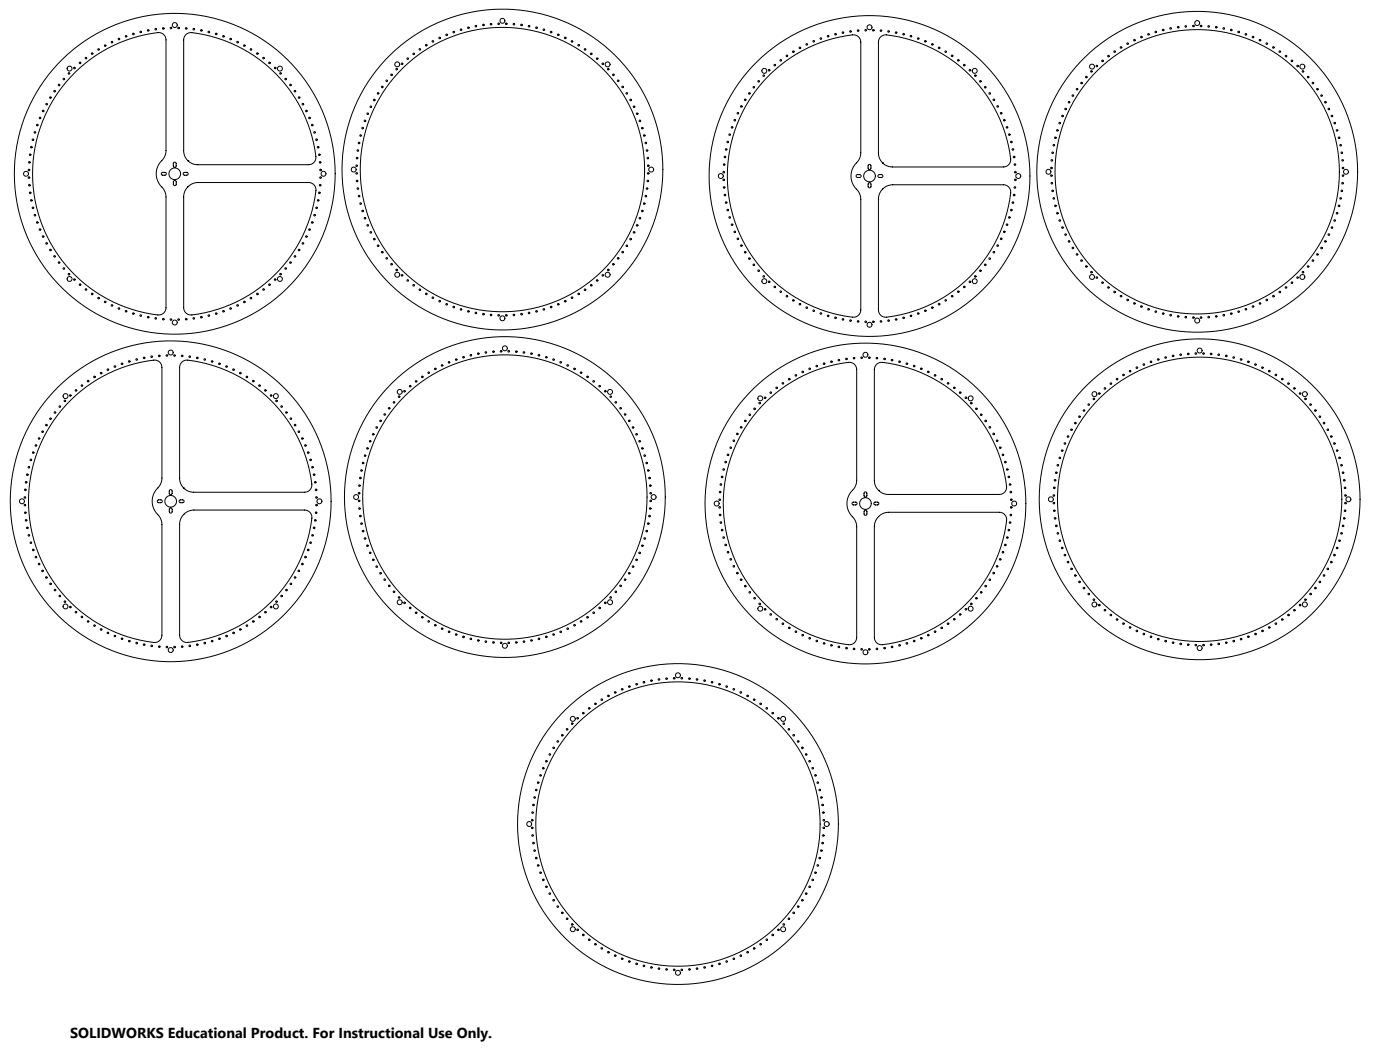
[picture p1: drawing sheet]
<svg xmlns="http://www.w3.org/2000/svg" width="1219mm" height="914mm" viewBox="0 0 1219 914" stroke-linecap="round" stroke-linejoin="round" font-family="sans-serif">
<defs><g id="words">
<text font-size="12.6" x="61" y="904">SOLIDWORKS Educational Product. For Instructional Use Only.</text>
</g></defs>
<g fill="none" stroke="#000" stroke-width=".87">
<path d="M162 30l1-1a12 12 0 0 1 10 0 123 123 0 0 1 102 109l-1 3-3 2h-2h-97a12 12 0 0 1-12-12v-96l1-3zM767 32l1-1a12 12 0 0 1 10 0 123 123 0 0 1 102 109l-1 2-1 2-4 1h-97a12 12 0 0 1-12-12v-96l1-3zM66 63a123 123 0 0 1 73-35l2 1 2 2 2 4v96a14 14 0 0 1-6 10 17 17 0 0 0 3 24l2 3 1 4v96a6 6 0 0 1-8 6 124 124 0 0 1-102-83 124 124 0 0 1 31-128zM671 65a122 122 0 0 1 73-35l2 1 2 2 2 4v96a14 14 0 0 1-5 10 17 17 0 0 0 3 24l1 3 1 4v96a6 6 0 0 1-8 6 124 124 0 0 1-102-83 124 124 0 0 1 31-128zM164 140h.1M141 150h3a1.2 1.2 0 0 1 1 1 1.2 1.2 0 0 1-1 2l-3-1zM151 142h2v2a1.3 1.3 0 0 1-1 2 1.3 1.3 0 0 1-1-2zM151 158h2v2a1.3 1.3 0 0 1-1 2 1.3 1.3 0 0 1-1-2zM160 150h3a1.2 1.2 0 0 1 1 1 1.2 1.2 0 0 1-1 2l-3-1zM746 152h3a1.3 1.3 0 0 1 1 1 1.3 1.3 0 0 1-1 2l-3-1zM756 143h2v3a1.3 1.3 0 0 1-1 2 1.3 1.3 0 0 1-1-2zM756 159h2l1 3a1.4 1.4 0 0 1-2 2 1.3 1.3 0 0 1-1-2z"/>
<path d="M765 152h3a1.3 1.3 0 0 1 1 1 1.3 1.3 0 0 1-1 2l-3-1zM769 142h.1M164 163a12 12 0 0 1 8-4h97a6 6 0 0 1 6 7 124 124 0 0 1-109 108l-4-1-1-2-1-3v-97a13 13 0 0 1 4-8zM769 165a12 12 0 0 1 8-4h97a6 6 0 0 1 6 7 124 124 0 0 1-109 108l-4-1-1-2-1-3v-97a12 12 0 0 1 4-8zM159 315l1-1a12 12 0 0 1 9 0 123 123 0 0 1 103 109l-1 2-2 2-4 2h-96a12 12 0 0 1-13-13v-96l1-3zM764 317l1-1a12 12 0 0 1 9 0 123 123 0 0 1 103 109l-2 3-2 2-3 1h-96a12 12 0 0 1-13-13v-96l1-3zM62 348a123 123 0 0 1 73-34h3l2 2 1 4v96a14 14 0 0 1-5 11 17 17 0 0 0 3 23l1 3 1 4v96a6 6 0 0 1-7 7 124 124 0 0 1-103-84 124 124 0 0 1 31-128zM667 350a123 123 0 0 1 73-34l4 1 1 2 1 3v96a14 14 0 0 1-5 11 17 17 0 0 0 3 23l2 3v4v96a6 6 0 0 1-7 6 124 124 0 0 1-103-83 124 124 0 0 1 31-128zM137 436l3-1a1.3 1.3 0 0 1 1 2 1.3 1.3 0 0 1-1 1l-3-1zM148 427h2v3a1.3 1.3 0 0 1-1 1 1.3 1.3 0 0 1-2-1zM156 436l3-1a1.3 1.3 0 0 1 1 2 1.3 1.3 0 0 1-1 1l-3-1zM160 425h.1"/>
<path d="M742 438l3-1a1.2 1.2 0 0 1 1 2 1.2 1.2 0 0 1-1 1l-3-1zM753 429h2v3a1.3 1.3 0 0 1-1 1 1.3 1.3 0 0 1-2-1zM761 438l3-1a1.2 1.2 0 0 1 1 2 1.2 1.2 0 0 1-1 1l-3-1zM765 427h.1M148 443h2v3a1.3 1.3 0 0 1-1 1 1.3 1.3 0 0 1-2-1zM160 448a12 12 0 0 1 9-4h96a6 6 0 0 1 7 7 124 124 0 0 1-110 109l-3-2-2-2-1-3v-96a12 12 0 0 1 4-9zM753 445h2v3a1.3 1.3 0 0 1-1 1 1.3 1.3 0 0 1-2-1zM765 450a12 12 0 0 1 9-4h96a6 6 0 0 1 7 7 123 123 0 0 1-110 108h-2l-2-2-2-4v-96a12 12 0 0 1 4-9z"/>
<circle cx="438" cy="18" r="2.2"/>
<circle cx="92" cy="40" r=".7"/>
<circle cx="98" cy="37" r=".7"/>
<circle cx="104" cy="34" r=".7"/>
<circle cx="110" cy="32" r=".7"/>
<circle cx="116" cy="30" r=".7"/>
<circle cx="123" cy="28" r=".7"/>
<circle cx="129" cy="26" r=".7"/>
<circle cx="136" cy="25" r=".7"/>
<circle cx="142" cy="25" r=".7"/>
<circle cx="149" cy="24" r=".7"/>
<circle cx="152" cy="22" r="2.2"/>
<circle cx="156" cy="24" r=".7"/>
<circle cx="162" cy="25" r=".7"/>
<circle cx="169" cy="25" r=".7"/>
<circle cx="175" cy="26" r=".7"/>
<circle cx="182" cy="28" r=".7"/>
<circle cx="188" cy="30" r=".7"/>
<circle cx="195" cy="32" r=".7"/>
<circle cx="201" cy="34" r=".7"/>
<circle cx="207" cy="37" r=".7"/>
<circle cx="213" cy="40" r=".7"/>
<circle cx="371" cy="39" r=".7"/>
<circle cx="377" cy="36" r=".7"/>
<circle cx="383" cy="33" r=".7"/>
<circle cx="389" cy="30" r=".7"/>
<circle cx="395" cy="28" r=".7"/>
<circle cx="401" cy="26" r=".7"/>
<circle cx="408" cy="24" r=".7"/>
<circle cx="414" cy="23" r=".7"/>
<circle cx="421" cy="22" r=".7"/>
<circle cx="428" cy="21" r=".7"/>
<circle cx="434" cy="21" r=".7"/>
<circle cx="441" cy="21" r=".7"/>
<circle cx="448" cy="21" r=".7"/>
<circle cx="454" cy="22" r=".7"/>
<circle cx="461" cy="23" r=".7"/>
<circle cx="467" cy="24" r=".7"/>
<circle cx="474" cy="26" r=".7"/>
<circle cx="480" cy="28" r=".7"/>
<circle cx="486" cy="30" r=".7"/>
<circle cx="492" cy="33" r=".7"/>
<circle cx="498" cy="36" r=".7"/>
<circle cx="504" cy="39" r=".7"/>
<circle cx="703" cy="39" r=".7"/>
<circle cx="709" cy="36" r=".7"/>
<circle cx="715" cy="34" r=".7"/>
<circle cx="721" cy="32" r=".7"/>
<circle cx="728" cy="30" r=".7"/>
<circle cx="734" cy="28" r=".7"/>
<circle cx="741" cy="27" r=".7"/>
<circle cx="747" cy="27" r=".7"/>
<circle cx="754" cy="26" r=".7"/>
<circle cx="757" cy="24" r="2.2"/>
<circle cx="761" cy="26" r=".7"/>
<circle cx="767" cy="27" r=".7"/>
<circle cx="774" cy="27" r=".7"/>
<circle cx="780" cy="28" r=".7"/>
<circle cx="787" cy="30" r=".7"/>
<circle cx="793" cy="32" r=".7"/>
<circle cx="800" cy="34" r=".7"/>
<circle cx="806" cy="36" r=".7"/>
<circle cx="812" cy="39" r=".7"/>
<circle cx="982" cy="38" r=".7"/>
<circle cx="988" cy="35" r=".7"/>
<circle cx="994" cy="32" r=".7"/>
<circle cx="1000" cy="30" r=".7"/>
<circle cx="1007" cy="28" r=".7"/>
<circle cx="1013" cy="26" r=".7"/>
<circle cx="1019" cy="25" r=".7"/>
<circle cx="1026" cy="24" r=".7"/>
<circle cx="1033" cy="23" r=".7"/>
<circle cx="1039" cy="23" r=".7"/>
<circle cx="1043" cy="20" r="2.2"/>
<circle cx="1046" cy="23" r=".7"/>
<circle cx="1053" cy="23" r=".7"/>
<circle cx="1059" cy="24" r=".7"/>
<circle cx="1066" cy="25" r=".7"/>
<circle cx="1072" cy="26" r=".7"/>
<circle cx="1079" cy="28" r=".7"/>
<circle cx="1085" cy="30" r=".7"/>
<circle cx="1091" cy="32" r=".7"/>
<circle cx="1097" cy="35" r=".7"/>
<circle cx="1103" cy="38" r=".7"/>
<circle cx="61" cy="60" r="2.2"/>
<circle cx="65" cy="59" r=".7"/>
<circle cx="70" cy="55" r=".7"/>
<circle cx="75" cy="51" r=".7"/>
<circle cx="80" cy="47" r=".7"/>
<circle cx="86" cy="43" r=".7"/>
<circle cx="219" cy="43" r=".7"/>
<circle cx="224" cy="47" r=".7"/>
<circle cx="229" cy="51" r=".7"/>
<circle cx="235" cy="55" r=".7"/>
<circle cx="240" cy="59" r=".7"/>
<circle cx="244" cy="60" r="2.2"/>
<circle cx="346" cy="56" r="2.2"/>
<circle cx="350" cy="56" r=".7"/>
<circle cx="355" cy="51" r=".7"/>
<circle cx="360" cy="47" r=".7"/>
<circle cx="366" cy="43" r=".7"/>
<circle cx="509" cy="43" r=".7"/>
<circle cx="515" cy="47" r=".7"/>
<circle cx="520" cy="51" r=".7"/>
<circle cx="525" cy="56" r=".7"/>
<circle cx="529" cy="56" r="2.2"/>
<circle cx="675" cy="57" r=".7"/>
<circle cx="680" cy="53" r=".7"/>
<circle cx="685" cy="49" r=".7"/>
<circle cx="691" cy="45" r=".7"/>
<circle cx="697" cy="42" r=".7"/>
<circle cx="818" cy="42" r=".7"/>
<circle cx="824" cy="45" r=".7"/>
<circle cx="829" cy="49" r=".7"/>
<circle cx="835" cy="53" r=".7"/>
<circle cx="840" cy="57" r=".7"/>
<circle cx="951" cy="58" r="2.2"/>
<circle cx="955" cy="57" r=".7"/>
<circle cx="960" cy="53" r=".7"/>
<circle cx="965" cy="49" r=".7"/>
<circle cx="971" cy="45" r=".7"/>
<circle cx="976" cy="41" r=".7"/>
<circle cx="1109" cy="41" r=".7"/>
<circle cx="1115" cy="45" r=".7"/>
<circle cx="1120" cy="49" r=".7"/>
<circle cx="1125" cy="53" r=".7"/>
<circle cx="1130" cy="57" r=".7"/>
<circle cx="1134" cy="58" r="2.2"/>
<circle cx="48" cy="79" r=".7"/>
<circle cx="51" cy="74" r=".7"/>
<circle cx="56" cy="69" r=".7"/>
<circle cx="60" cy="64" r=".7"/>
<circle cx="244" cy="64" r=".7"/>
<circle cx="249" cy="69" r=".7"/>
<circle cx="253" cy="74" r=".7"/>
<circle cx="257" cy="79" r=".7"/>
<circle cx="333" cy="76" r=".7"/>
<circle cx="337" cy="70" r=".7"/>
<circle cx="341" cy="65" r=".7"/>
<circle cx="345" cy="60" r=".7"/>
<circle cx="530" cy="60" r=".7"/>
<circle cx="534" cy="65" r=".7"/>
<circle cx="538" cy="70" r=".7"/>
<circle cx="542" cy="76" r=".7"/>
<circle cx="656" cy="76" r=".7"/>
<circle cx="661" cy="71" r=".7"/>
<circle cx="665" cy="66" r=".7"/>
<circle cx="666" cy="62" r="2.2"/>
<circle cx="670" cy="61" r=".7"/>
<circle cx="845" cy="61" r=".7"/>
<circle cx="849" cy="62" r="2.2"/>
<circle cx="849" cy="66" r=".7"/>
<circle cx="854" cy="71" r=".7"/>
<circle cx="858" cy="76" r=".7"/>
<circle cx="938" cy="78" r=".7"/>
<circle cx="942" cy="72" r=".7"/>
<circle cx="946" cy="67" r=".7"/>
<circle cx="950" cy="62" r=".7"/>
<circle cx="1135" cy="62" r=".7"/>
<circle cx="1139" cy="67" r=".7"/>
<circle cx="1143" cy="72" r=".7"/>
<circle cx="1147" cy="78" r=".7"/>
<circle cx="38" cy="97" r=".7"/>
<circle cx="41" cy="91" r=".7"/>
<circle cx="44" cy="85" r=".7"/>
<circle cx="260" cy="85" r=".7"/>
<circle cx="264" cy="91" r=".7"/>
<circle cx="267" cy="97" r=".7"/>
<circle cx="320" cy="99" r=".7"/>
<circle cx="323" cy="93" r=".7"/>
<circle cx="326" cy="87" r=".7"/>
<circle cx="329" cy="81" r=".7"/>
<circle cx="546" cy="81" r=".7"/>
<circle cx="549" cy="87" r=".7"/>
<circle cx="552" cy="93" r=".7"/>
<circle cx="555" cy="99" r=".7"/>
<circle cx="643" cy="99" r=".7"/>
<circle cx="646" cy="93" r=".7"/>
<circle cx="649" cy="87" r=".7"/>
<circle cx="653" cy="81" r=".7"/>
<circle cx="862" cy="81" r=".7"/>
<circle cx="866" cy="87" r=".7"/>
<circle cx="869" cy="93" r=".7"/>
<circle cx="872" cy="99" r=".7"/>
<circle cx="928" cy="95" r=".7"/>
<circle cx="931" cy="89" r=".7"/>
<circle cx="934" cy="83" r=".7"/>
<circle cx="1151" cy="83" r=".7"/>
<circle cx="1154" cy="89" r=".7"/>
<circle cx="1157" cy="95" r=".7"/>
<circle cx="30" cy="115" r=".7"/>
<circle cx="32" cy="109" r=".7"/>
<circle cx="35" cy="103" r=".7"/>
<circle cx="270" cy="103" r=".7"/>
<circle cx="272" cy="109" r=".7"/>
<circle cx="274" cy="115" r=".7"/>
<circle cx="314" cy="118" r=".7"/>
<circle cx="316" cy="112" r=".7"/>
<circle cx="318" cy="105" r=".7"/>
<circle cx="557" cy="105" r=".7"/>
<circle cx="559" cy="112" r=".7"/>
<circle cx="561" cy="118" r=".7"/>
<circle cx="635" cy="117" r=".7"/>
<circle cx="638" cy="111" r=".7"/>
<circle cx="640" cy="105" r=".7"/>
<circle cx="875" cy="105" r=".7"/>
<circle cx="877" cy="111" r=".7"/>
<circle cx="879" cy="117" r=".7"/>
<circle cx="919" cy="120" r=".7"/>
<circle cx="921" cy="114" r=".7"/>
<circle cx="923" cy="107" r=".7"/>
<circle cx="925" cy="101" r=".7"/>
<circle cx="1160" cy="101" r=".7"/>
<circle cx="1162" cy="107" r=".7"/>
<circle cx="1164" cy="114" r=".7"/>
<circle cx="1166" cy="120" r=".7"/>
<circle cx="26" cy="135" r=".7"/>
<circle cx="27" cy="128" r=".7"/>
<circle cx="29" cy="122" r=".7"/>
<circle cx="276" cy="122" r=".7"/>
<circle cx="277" cy="128" r=".7"/>
<circle cx="278" cy="135" r=".7"/>
<circle cx="311" cy="138" r=".7"/>
<circle cx="312" cy="131" r=".7"/>
<circle cx="313" cy="125" r=".7"/>
<circle cx="562" cy="125" r=".7"/>
<circle cx="563" cy="131" r=".7"/>
<circle cx="564" cy="138" r=".7"/>
<circle cx="631" cy="137" r=".7"/>
<circle cx="632" cy="130" r=".7"/>
<circle cx="634" cy="124" r=".7"/>
<circle cx="881" cy="124" r=".7"/>
<circle cx="882" cy="130" r=".7"/>
<circle cx="883" cy="137" r=".7"/>
<circle cx="916" cy="140" r=".7"/>
<circle cx="917" cy="133" r=".7"/>
<circle cx="918" cy="126" r=".7"/>
<circle cx="1167" cy="126" r=".7"/>
<circle cx="1169" cy="133" r=".7"/>
<circle cx="1169" cy="140" r=".7"/>
<circle cx="23" cy="151" r="2.2"/>
<circle cx="25" cy="155" r=".7"/>
<circle cx="25" cy="148" r=".7"/>
<circle cx="26" cy="141" r=".7"/>
<circle cx="152" cy="151" r="140"/>
<circle cx="152" cy="151" r="5"/>
<circle cx="279" cy="141" r=".7"/>
<circle cx="279" cy="155" r=".7"/>
<circle cx="279" cy="148" r=".7"/>
<circle cx="282" cy="151" r="2.2"/>
<circle cx="308" cy="148" r="2.2"/>
<circle cx="311" cy="151" r=".7"/>
<circle cx="311" cy="144" r=".7"/>
<circle cx="311" cy="158" r=".7"/>
<circle cx="438" cy="148" r="140"/>
<circle cx="438" cy="148" r="124"/>
<circle cx="564" cy="158" r=".7"/>
<circle cx="564" cy="151" r=".7"/>
<circle cx="564" cy="144" r=".7"/>
<circle cx="567" cy="148" r="2.2"/>
<circle cx="628" cy="153" r="2.2"/>
<circle cx="630" cy="157" r=".7"/>
<circle cx="630" cy="150" r=".7"/>
<circle cx="631" cy="143" r=".7"/>
<circle cx="757" cy="153" r="140"/>
<circle cx="757" cy="153" r="5"/>
<circle cx="884" cy="143" r=".7"/>
<circle cx="884" cy="157" r=".7"/>
<circle cx="884" cy="150" r=".7"/>
<circle cx="887" cy="153" r="2.2"/>
<circle cx="913" cy="150" r="2.2"/>
<circle cx="916" cy="153" r=".7"/>
<circle cx="916" cy="146" r=".7"/>
<circle cx="916" cy="160" r=".7"/>
<circle cx="1043" cy="150" r="140"/>
<circle cx="1043" cy="150" r="124"/>
<circle cx="1169" cy="160" r=".7"/>
<circle cx="1170" cy="153" r=".7"/>
<circle cx="1170" cy="146" r=".7"/>
<circle cx="1172" cy="150" r="2.2"/>
<circle cx="26" cy="161" r=".7"/>
<circle cx="26" cy="168" r=".7"/>
<circle cx="27" cy="174" r=".7"/>
<circle cx="277" cy="174" r=".7"/>
<circle cx="278" cy="168" r=".7"/>
<circle cx="279" cy="161" r=".7"/>
<circle cx="312" cy="164" r=".7"/>
<circle cx="313" cy="171" r=".7"/>
<circle cx="314" cy="177" r=".7"/>
<circle cx="561" cy="177" r=".7"/>
<circle cx="562" cy="171" r=".7"/>
<circle cx="563" cy="164" r=".7"/>
<circle cx="631" cy="163" r=".7"/>
<circle cx="631" cy="170" r=".7"/>
<circle cx="632" cy="176" r=".7"/>
<circle cx="882" cy="176" r=".7"/>
<circle cx="883" cy="170" r=".7"/>
<circle cx="884" cy="163" r=".7"/>
<circle cx="917" cy="166" r=".7"/>
<circle cx="918" cy="173" r=".7"/>
<circle cx="919" cy="179" r=".7"/>
<circle cx="1166" cy="179" r=".7"/>
<circle cx="1167" cy="173" r=".7"/>
<circle cx="1169" cy="166" r=".7"/>
<circle cx="29" cy="181" r=".7"/>
<circle cx="30" cy="187" r=".7"/>
<circle cx="32" cy="194" r=".7"/>
<circle cx="35" cy="200" r=".7"/>
<circle cx="269" cy="200" r=".7"/>
<circle cx="272" cy="194" r=".7"/>
<circle cx="274" cy="187" r=".7"/>
<circle cx="276" cy="181" r=".7"/>
<circle cx="316" cy="184" r=".7"/>
<circle cx="318" cy="190" r=".7"/>
<circle cx="320" cy="196" r=".7"/>
<circle cx="555" cy="196" r=".7"/>
<circle cx="557" cy="190" r=".7"/>
<circle cx="559" cy="184" r=".7"/>
<circle cx="634" cy="183" r=".7"/>
<circle cx="635" cy="189" r=".7"/>
<circle cx="638" cy="196" r=".7"/>
<circle cx="877" cy="196" r=".7"/>
<circle cx="879" cy="189" r=".7"/>
<circle cx="881" cy="183" r=".7"/>
<circle cx="921" cy="186" r=".7"/>
<circle cx="923" cy="192" r=".7"/>
<circle cx="925" cy="198" r=".7"/>
<circle cx="1160" cy="198" r=".7"/>
<circle cx="1162" cy="192" r=".7"/>
<circle cx="1164" cy="186" r=".7"/>
<circle cx="38" cy="206" r=".7"/>
<circle cx="41" cy="212" r=".7"/>
<circle cx="44" cy="218" r=".7"/>
<circle cx="260" cy="218" r=".7"/>
<circle cx="264" cy="212" r=".7"/>
<circle cx="267" cy="206" r=".7"/>
<circle cx="323" cy="202" r=".7"/>
<circle cx="326" cy="208" r=".7"/>
<circle cx="329" cy="214" r=".7"/>
<circle cx="333" cy="220" r=".7"/>
<circle cx="542" cy="220" r=".7"/>
<circle cx="546" cy="214" r=".7"/>
<circle cx="549" cy="208" r=".7"/>
<circle cx="552" cy="202" r=".7"/>
<circle cx="640" cy="202" r=".7"/>
<circle cx="643" cy="208" r=".7"/>
<circle cx="646" cy="214" r=".7"/>
<circle cx="649" cy="220" r=".7"/>
<circle cx="866" cy="220" r=".7"/>
<circle cx="869" cy="214" r=".7"/>
<circle cx="872" cy="208" r=".7"/>
<circle cx="875" cy="202" r=".7"/>
<circle cx="928" cy="204" r=".7"/>
<circle cx="931" cy="210" r=".7"/>
<circle cx="934" cy="216" r=".7"/>
<circle cx="1151" cy="216" r=".7"/>
<circle cx="1154" cy="210" r=".7"/>
<circle cx="1157" cy="204" r=".7"/>
<circle cx="48" cy="223" r=".7"/>
<circle cx="51" cy="229" r=".7"/>
<circle cx="56" cy="234" r=".7"/>
<circle cx="60" cy="239" r=".7"/>
<circle cx="244" cy="239" r=".7"/>
<circle cx="249" cy="234" r=".7"/>
<circle cx="253" cy="229" r=".7"/>
<circle cx="257" cy="223" r=".7"/>
<circle cx="337" cy="225" r=".7"/>
<circle cx="341" cy="230" r=".7"/>
<circle cx="345" cy="235" r=".7"/>
<circle cx="346" cy="239" r="2.2"/>
<circle cx="350" cy="240" r=".7"/>
<circle cx="525" cy="240" r=".7"/>
<circle cx="529" cy="239" r="2.2"/>
<circle cx="530" cy="235" r=".7"/>
<circle cx="534" cy="230" r=".7"/>
<circle cx="538" cy="225" r=".7"/>
<circle cx="653" cy="225" r=".7"/>
<circle cx="656" cy="231" r=".7"/>
<circle cx="661" cy="236" r=".7"/>
<circle cx="854" cy="236" r=".7"/>
<circle cx="858" cy="231" r=".7"/>
<circle cx="862" cy="225" r=".7"/>
<circle cx="938" cy="222" r=".7"/>
<circle cx="942" cy="227" r=".7"/>
<circle cx="946" cy="232" r=".7"/>
<circle cx="950" cy="237" r=".7"/>
<circle cx="1135" cy="237" r=".7"/>
<circle cx="1139" cy="232" r=".7"/>
<circle cx="1143" cy="227" r=".7"/>
<circle cx="1147" cy="222" r=".7"/>
<circle cx="61" cy="243" r="2.2"/>
<circle cx="65" cy="243" r=".7"/>
<circle cx="70" cy="248" r=".7"/>
<circle cx="75" cy="252" r=".7"/>
<circle cx="80" cy="256" r=".7"/>
<circle cx="86" cy="260" r=".7"/>
<circle cx="219" cy="260" r=".7"/>
<circle cx="224" cy="256" r=".7"/>
<circle cx="229" cy="252" r=".7"/>
<circle cx="235" cy="248" r=".7"/>
<circle cx="240" cy="243" r=".7"/>
<circle cx="244" cy="243" r="2.2"/>
<circle cx="355" cy="244" r=".7"/>
<circle cx="360" cy="248" r=".7"/>
<circle cx="366" cy="252" r=".7"/>
<circle cx="371" cy="256" r=".7"/>
<circle cx="377" cy="259" r=".7"/>
<circle cx="498" cy="259" r=".7"/>
<circle cx="504" cy="256" r=".7"/>
<circle cx="509" cy="252" r=".7"/>
<circle cx="515" cy="248" r=".7"/>
<circle cx="520" cy="244" r=".7"/>
<circle cx="665" cy="241" r=".7"/>
<circle cx="666" cy="245" r="2.2"/>
<circle cx="670" cy="245" r=".7"/>
<circle cx="675" cy="250" r=".7"/>
<circle cx="680" cy="254" r=".7"/>
<circle cx="685" cy="258" r=".7"/>
<circle cx="829" cy="258" r=".7"/>
<circle cx="835" cy="254" r=".7"/>
<circle cx="840" cy="250" r=".7"/>
<circle cx="845" cy="245" r=".7"/>
<circle cx="849" cy="245" r="2.2"/>
<circle cx="849" cy="241" r=".7"/>
<circle cx="951" cy="241" r="2.2"/>
<circle cx="955" cy="242" r=".7"/>
<circle cx="960" cy="246" r=".7"/>
<circle cx="965" cy="250" r=".7"/>
<circle cx="971" cy="254" r=".7"/>
<circle cx="976" cy="258" r=".7"/>
<circle cx="1109" cy="258" r=".7"/>
<circle cx="1115" cy="254" r=".7"/>
<circle cx="1120" cy="250" r=".7"/>
<circle cx="1125" cy="246" r=".7"/>
<circle cx="1130" cy="242" r=".7"/>
<circle cx="1134" cy="241" r="2.2"/>
<circle cx="92" cy="263" r=".7"/>
<circle cx="98" cy="266" r=".7"/>
<circle cx="104" cy="269" r=".7"/>
<circle cx="110" cy="271" r=".7"/>
<circle cx="116" cy="273" r=".7"/>
<circle cx="123" cy="275" r=".7"/>
<circle cx="129" cy="276" r=".7"/>
<circle cx="136" cy="277" r=".7"/>
<circle cx="142" cy="278" r=".7"/>
<circle cx="149" cy="278" r=".7"/>
<circle cx="156" cy="278" r=".7"/>
<circle cx="162" cy="278" r=".7"/>
<circle cx="169" cy="277" r=".7"/>
<circle cx="175" cy="276" r=".7"/>
<circle cx="182" cy="275" r=".7"/>
<circle cx="188" cy="273" r=".7"/>
<circle cx="195" cy="271" r=".7"/>
<circle cx="201" cy="269" r=".7"/>
<circle cx="207" cy="266" r=".7"/>
<circle cx="213" cy="263" r=".7"/>
<circle cx="383" cy="262" r=".7"/>
<circle cx="389" cy="265" r=".7"/>
<circle cx="395" cy="267" r=".7"/>
<circle cx="401" cy="269" r=".7"/>
<circle cx="408" cy="271" r=".7"/>
<circle cx="414" cy="273" r=".7"/>
<circle cx="421" cy="274" r=".7"/>
<circle cx="428" cy="274" r=".7"/>
<circle cx="434" cy="275" r=".7"/>
<circle cx="438" cy="277" r="2.2"/>
<circle cx="441" cy="275" r=".7"/>
<circle cx="447" cy="274" r=".7"/>
<circle cx="454" cy="274" r=".7"/>
<circle cx="461" cy="273" r=".7"/>
<circle cx="467" cy="271" r=".7"/>
<circle cx="474" cy="269" r=".7"/>
<circle cx="480" cy="267" r=".7"/>
<circle cx="486" cy="265" r=".7"/>
<circle cx="492" cy="262" r=".7"/>
<circle cx="691" cy="262" r=".7"/>
<circle cx="697" cy="265" r=".7"/>
<circle cx="703" cy="268" r=".7"/>
<circle cx="709" cy="271" r=".7"/>
<circle cx="715" cy="273" r=".7"/>
<circle cx="721" cy="275" r=".7"/>
<circle cx="728" cy="277" r=".7"/>
<circle cx="734" cy="278" r=".7"/>
<circle cx="741" cy="279" r=".7"/>
<circle cx="747" cy="280" r=".7"/>
<circle cx="767" cy="280" r=".7"/>
<circle cx="774" cy="279" r=".7"/>
<circle cx="780" cy="278" r=".7"/>
<circle cx="787" cy="277" r=".7"/>
<circle cx="793" cy="275" r=".7"/>
<circle cx="800" cy="273" r=".7"/>
<circle cx="806" cy="271" r=".7"/>
<circle cx="812" cy="268" r=".7"/>
<circle cx="818" cy="265" r=".7"/>
<circle cx="824" cy="262" r=".7"/>
<circle cx="982" cy="261" r=".7"/>
<circle cx="988" cy="264" r=".7"/>
<circle cx="994" cy="267" r=".7"/>
<circle cx="1000" cy="269" r=".7"/>
<circle cx="1007" cy="271" r=".7"/>
<circle cx="1013" cy="273" r=".7"/>
<circle cx="1019" cy="274" r=".7"/>
<circle cx="1026" cy="276" r=".7"/>
<circle cx="1033" cy="276" r=".7"/>
<circle cx="1039" cy="277" r=".7"/>
<circle cx="1043" cy="279" r="2.2"/>
<circle cx="1046" cy="277" r=".7"/>
<circle cx="1053" cy="276" r=".7"/>
<circle cx="1059" cy="276" r=".7"/>
<circle cx="1066" cy="274" r=".7"/>
<circle cx="1072" cy="273" r=".7"/>
<circle cx="1079" cy="271" r=".7"/>
<circle cx="1085" cy="269" r=".7"/>
<circle cx="1091" cy="267" r=".7"/>
<circle cx="1097" cy="264" r=".7"/>
<circle cx="1103" cy="261" r=".7"/>
<circle cx="152" cy="281" r="2.2"/>
<circle cx="754" cy="280" r=".7"/>
<circle cx="757" cy="283" r="2.2"/>
<circle cx="761" cy="280" r=".7"/>
<circle cx="100" cy="319" r=".7"/>
<circle cx="106" cy="317" r=".7"/>
<circle cx="113" cy="315" r=".7"/>
<circle cx="119" cy="313" r=".7"/>
<circle cx="125" cy="312" r=".7"/>
<circle cx="132" cy="311" r=".7"/>
<circle cx="139" cy="310" r=".7"/>
<circle cx="145" cy="310" r=".7"/>
<circle cx="149" cy="307" r="2.2"/>
<circle cx="152" cy="310" r=".7"/>
<circle cx="159" cy="310" r=".7"/>
<circle cx="165" cy="311" r=".7"/>
<circle cx="172" cy="312" r=".7"/>
<circle cx="178" cy="313" r=".7"/>
<circle cx="185" cy="315" r=".7"/>
<circle cx="191" cy="317" r=".7"/>
<circle cx="197" cy="319" r=".7"/>
<circle cx="385" cy="318" r=".7"/>
<circle cx="391" cy="316" r=".7"/>
<circle cx="397" cy="313" r=".7"/>
<circle cx="404" cy="311" r=".7"/>
<circle cx="410" cy="309" r=".7"/>
<circle cx="417" cy="308" r=".7"/>
<circle cx="423" cy="307" r=".7"/>
<circle cx="430" cy="306" r=".7"/>
<circle cx="436" cy="306" r=".7"/>
<circle cx="440" cy="303" r="2.2"/>
<circle cx="443" cy="306" r=".7"/>
<circle cx="450" cy="306" r=".7"/>
<circle cx="456" cy="307" r=".7"/>
<circle cx="463" cy="308" r=".7"/>
<circle cx="469" cy="309" r=".7"/>
<circle cx="476" cy="311" r=".7"/>
<circle cx="482" cy="313" r=".7"/>
<circle cx="488" cy="316" r=".7"/>
<circle cx="494" cy="318" r=".7"/>
<circle cx="711" cy="319" r=".7"/>
<circle cx="718" cy="317" r=".7"/>
<circle cx="724" cy="315" r=".7"/>
<circle cx="731" cy="314" r=".7"/>
<circle cx="737" cy="313" r=".7"/>
<circle cx="744" cy="312" r=".7"/>
<circle cx="750" cy="312" r=".7"/>
<circle cx="754" cy="309" r="2.2"/>
<circle cx="757" cy="312" r=".7"/>
<circle cx="764" cy="312" r=".7"/>
<circle cx="770" cy="313" r=".7"/>
<circle cx="777" cy="314" r=".7"/>
<circle cx="783" cy="315" r=".7"/>
<circle cx="790" cy="317" r=".7"/>
<circle cx="796" cy="319" r=".7"/>
<circle cx="996" cy="317" r=".7"/>
<circle cx="1002" cy="315" r=".7"/>
<circle cx="1009" cy="313" r=".7"/>
<circle cx="1015" cy="311" r=".7"/>
<circle cx="1022" cy="310" r=".7"/>
<circle cx="1028" cy="309" r=".7"/>
<circle cx="1035" cy="308" r=".7"/>
<circle cx="1041" cy="308" r=".7"/>
<circle cx="1045" cy="305" r="2.2"/>
<circle cx="1048" cy="308" r=".7"/>
<circle cx="1055" cy="308" r=".7"/>
<circle cx="1061" cy="309" r=".7"/>
<circle cx="1068" cy="310" r=".7"/>
<circle cx="1074" cy="311" r=".7"/>
<circle cx="1081" cy="313" r=".7"/>
<circle cx="1087" cy="315" r=".7"/>
<circle cx="1093" cy="317" r=".7"/>
<circle cx="66" cy="340" r=".7"/>
<circle cx="71" cy="336" r=".7"/>
<circle cx="77" cy="332" r=".7"/>
<circle cx="82" cy="328" r=".7"/>
<circle cx="88" cy="325" r=".7"/>
<circle cx="94" cy="322" r=".7"/>
<circle cx="203" cy="322" r=".7"/>
<circle cx="209" cy="325" r=".7"/>
<circle cx="215" cy="328" r=".7"/>
<circle cx="221" cy="332" r=".7"/>
<circle cx="226" cy="336" r=".7"/>
<circle cx="231" cy="340" r=".7"/>
<circle cx="357" cy="336" r=".7"/>
<circle cx="362" cy="332" r=".7"/>
<circle cx="368" cy="328" r=".7"/>
<circle cx="373" cy="325" r=".7"/>
<circle cx="379" cy="321" r=".7"/>
<circle cx="500" cy="321" r=".7"/>
<circle cx="506" cy="325" r=".7"/>
<circle cx="512" cy="328" r=".7"/>
<circle cx="517" cy="332" r=".7"/>
<circle cx="522" cy="336" r=".7"/>
<circle cx="676" cy="338" r=".7"/>
<circle cx="682" cy="334" r=".7"/>
<circle cx="687" cy="330" r=".7"/>
<circle cx="693" cy="327" r=".7"/>
<circle cx="699" cy="324" r=".7"/>
<circle cx="705" cy="321" r=".7"/>
<circle cx="802" cy="321" r=".7"/>
<circle cx="808" cy="324" r=".7"/>
<circle cx="814" cy="327" r=".7"/>
<circle cx="820" cy="330" r=".7"/>
<circle cx="826" cy="334" r=".7"/>
<circle cx="831" cy="338" r=".7"/>
<circle cx="962" cy="338" r=".7"/>
<circle cx="967" cy="334" r=".7"/>
<circle cx="973" cy="330" r=".7"/>
<circle cx="978" cy="327" r=".7"/>
<circle cx="984" cy="323" r=".7"/>
<circle cx="990" cy="320" r=".7"/>
<circle cx="1099" cy="320" r=".7"/>
<circle cx="1105" cy="323" r=".7"/>
<circle cx="1111" cy="327" r=".7"/>
<circle cx="1117" cy="330" r=".7"/>
<circle cx="1122" cy="334" r=".7"/>
<circle cx="1127" cy="338" r=".7"/>
<circle cx="48" cy="359" r=".7"/>
<circle cx="52" cy="354" r=".7"/>
<circle cx="57" cy="349" r=".7"/>
<circle cx="57" cy="345" r="2.2"/>
<circle cx="61" cy="344" r=".7"/>
<circle cx="236" cy="344" r=".7"/>
<circle cx="240" cy="345" r="2.2"/>
<circle cx="241" cy="349" r=".7"/>
<circle cx="245" cy="354" r=".7"/>
<circle cx="249" cy="359" r=".7"/>
<circle cx="339" cy="356" r=".7"/>
<circle cx="343" cy="350" r=".7"/>
<circle cx="348" cy="345" r=".7"/>
<circle cx="348" cy="341" r="2.2"/>
<circle cx="352" cy="341" r=".7"/>
<circle cx="527" cy="341" r=".7"/>
<circle cx="531" cy="341" r="2.2"/>
<circle cx="532" cy="345" r=".7"/>
<circle cx="536" cy="350" r=".7"/>
<circle cx="540" cy="356" r=".7"/>
<circle cx="657" cy="356" r=".7"/>
<circle cx="662" cy="351" r=".7"/>
<circle cx="662" cy="347" r="2.2"/>
<circle cx="666" cy="346" r=".7"/>
<circle cx="671" cy="342" r=".7"/>
<circle cx="836" cy="342" r=".7"/>
<circle cx="841" cy="346" r=".7"/>
<circle cx="845" cy="347" r="2.2"/>
<circle cx="846" cy="351" r=".7"/>
<circle cx="850" cy="356" r=".7"/>
<circle cx="944" cy="358" r=".7"/>
<circle cx="948" cy="352" r=".7"/>
<circle cx="953" cy="347" r=".7"/>
<circle cx="953" cy="343" r="2.2"/>
<circle cx="957" cy="343" r=".7"/>
<circle cx="1132" cy="343" r=".7"/>
<circle cx="1136" cy="343" r="2.2"/>
<circle cx="1137" cy="347" r=".7"/>
<circle cx="1141" cy="352" r=".7"/>
<circle cx="1145" cy="358" r=".7"/>
<circle cx="37" cy="376" r=".7"/>
<circle cx="40" cy="370" r=".7"/>
<circle cx="44" cy="365" r=".7"/>
<circle cx="253" cy="365" r=".7"/>
<circle cx="257" cy="370" r=".7"/>
<circle cx="260" cy="376" r=".7"/>
<circle cx="325" cy="378" r=".7"/>
<circle cx="328" cy="372" r=".7"/>
<circle cx="331" cy="366" r=".7"/>
<circle cx="335" cy="361" r=".7"/>
<circle cx="544" cy="361" r=".7"/>
<circle cx="548" cy="366" r=".7"/>
<circle cx="551" cy="372" r=".7"/>
<circle cx="554" cy="378" r=".7"/>
<circle cx="642" cy="378" r=".7"/>
<circle cx="645" cy="372" r=".7"/>
<circle cx="649" cy="367" r=".7"/>
<circle cx="653" cy="361" r=".7"/>
<circle cx="854" cy="361" r=".7"/>
<circle cx="858" cy="367" r=".7"/>
<circle cx="862" cy="372" r=".7"/>
<circle cx="865" cy="378" r=".7"/>
<circle cx="933" cy="374" r=".7"/>
<circle cx="936" cy="368" r=".7"/>
<circle cx="940" cy="363" r=".7"/>
<circle cx="1149" cy="363" r=".7"/>
<circle cx="1153" cy="368" r=".7"/>
<circle cx="1156" cy="374" r=".7"/>
<circle cx="29" cy="394" r=".7"/>
<circle cx="31" cy="388" r=".7"/>
<circle cx="34" cy="382" r=".7"/>
<circle cx="263" cy="382" r=".7"/>
<circle cx="266" cy="388" r=".7"/>
<circle cx="268" cy="394" r=".7"/>
<circle cx="318" cy="397" r=".7"/>
<circle cx="320" cy="390" r=".7"/>
<circle cx="322" cy="384" r=".7"/>
<circle cx="557" cy="384" r=".7"/>
<circle cx="559" cy="390" r=".7"/>
<circle cx="561" cy="397" r=".7"/>
<circle cx="634" cy="396" r=".7"/>
<circle cx="636" cy="390" r=".7"/>
<circle cx="639" cy="384" r=".7"/>
<circle cx="868" cy="384" r=".7"/>
<circle cx="871" cy="390" r=".7"/>
<circle cx="873" cy="396" r=".7"/>
<circle cx="923" cy="399" r=".7"/>
<circle cx="925" cy="392" r=".7"/>
<circle cx="927" cy="386" r=".7"/>
<circle cx="930" cy="380" r=".7"/>
<circle cx="1159" cy="380" r=".7"/>
<circle cx="1162" cy="386" r=".7"/>
<circle cx="1164" cy="392" r=".7"/>
<circle cx="1166" cy="399" r=".7"/>
<circle cx="23" cy="420" r=".7"/>
<circle cx="24" cy="413" r=".7"/>
<circle cx="25" cy="407" r=".7"/>
<circle cx="27" cy="400" r=".7"/>
<circle cx="270" cy="400" r=".7"/>
<circle cx="272" cy="407" r=".7"/>
<circle cx="274" cy="413" r=".7"/>
<circle cx="275" cy="420" r=".7"/>
<circle cx="314" cy="416" r=".7"/>
<circle cx="315" cy="410" r=".7"/>
<circle cx="316" cy="403" r=".7"/>
<circle cx="563" cy="403" r=".7"/>
<circle cx="565" cy="410" r=".7"/>
<circle cx="566" cy="416" r=".7"/>
<circle cx="629" cy="415" r=".7"/>
<circle cx="630" cy="409" r=".7"/>
<circle cx="632" cy="402" r=".7"/>
<circle cx="875" cy="402" r=".7"/>
<circle cx="877" cy="409" r=".7"/>
<circle cx="879" cy="415" r=".7"/>
<circle cx="919" cy="418" r=".7"/>
<circle cx="920" cy="412" r=".7"/>
<circle cx="921" cy="405" r=".7"/>
<circle cx="1168" cy="405" r=".7"/>
<circle cx="1170" cy="412" r=".7"/>
<circle cx="1171" cy="418" r=".7"/>
<circle cx="19" cy="437" r="2.2"/>
<circle cx="22" cy="440" r=".7"/>
<circle cx="22" cy="433" r=".7"/>
<circle cx="22" cy="427" r=".7"/>
<circle cx="149" cy="437" r="140"/>
<circle cx="149" cy="437" r="5"/>
<circle cx="275" cy="427" r=".7"/>
<circle cx="276" cy="440" r=".7"/>
<circle cx="276" cy="433" r=".7"/>
<circle cx="278" cy="437" r="2.2"/>
<circle cx="310" cy="433" r="2.2"/>
<circle cx="313" cy="436" r=".7"/>
<circle cx="313" cy="430" r=".7"/>
<circle cx="313" cy="423" r=".7"/>
<circle cx="440" cy="433" r="140"/>
<circle cx="440" cy="433" r="124"/>
<circle cx="566" cy="423" r=".7"/>
<circle cx="567" cy="436" r=".7"/>
<circle cx="567" cy="430" r=".7"/>
<circle cx="569" cy="433" r="2.2"/>
<circle cx="624" cy="439" r="2.2"/>
<circle cx="627" cy="435" r=".7"/>
<circle cx="627" cy="429" r=".7"/>
<circle cx="628" cy="422" r=".7"/>
<circle cx="754" cy="439" r="5"/>
<circle cx="754" cy="439" r="140"/>
<circle cx="880" cy="422" r=".7"/>
<circle cx="880" cy="429" r=".7"/>
<circle cx="881" cy="435" r=".7"/>
<circle cx="883" cy="439" r="2.2"/>
<circle cx="915" cy="435" r="2.2"/>
<circle cx="918" cy="438" r=".7"/>
<circle cx="918" cy="431" r=".7"/>
<circle cx="918" cy="425" r=".7"/>
<circle cx="1045" cy="435" r="140"/>
<circle cx="1045" cy="435" r="124"/>
<circle cx="1171" cy="425" r=".7"/>
<circle cx="1172" cy="438" r=".7"/>
<circle cx="1172" cy="431" r=".7"/>
<circle cx="1174" cy="435" r="2.2"/>
<circle cx="22" cy="447" r=".7"/>
<circle cx="23" cy="453" r=".7"/>
<circle cx="24" cy="460" r=".7"/>
<circle cx="274" cy="460" r=".7"/>
<circle cx="275" cy="453" r=".7"/>
<circle cx="275" cy="447" r=".7"/>
<circle cx="313" cy="443" r=".7"/>
<circle cx="314" cy="449" r=".7"/>
<circle cx="315" cy="456" r=".7"/>
<circle cx="565" cy="456" r=".7"/>
<circle cx="566" cy="449" r=".7"/>
<circle cx="566" cy="443" r=".7"/>
<circle cx="627" cy="442" r=".7"/>
<circle cx="627" cy="448" r=".7"/>
<circle cx="628" cy="455" r=".7"/>
<circle cx="880" cy="455" r=".7"/>
<circle cx="880" cy="448" r=".7"/>
<circle cx="881" cy="442" r=".7"/>
<circle cx="918" cy="445" r=".7"/>
<circle cx="919" cy="451" r=".7"/>
<circle cx="920" cy="458" r=".7"/>
<circle cx="1170" cy="458" r=".7"/>
<circle cx="1171" cy="451" r=".7"/>
<circle cx="1171" cy="445" r=".7"/>
<circle cx="25" cy="466" r=".7"/>
<circle cx="27" cy="473" r=".7"/>
<circle cx="29" cy="479" r=".7"/>
<circle cx="268" cy="479" r=".7"/>
<circle cx="270" cy="473" r=".7"/>
<circle cx="272" cy="466" r=".7"/>
<circle cx="316" cy="463" r=".7"/>
<circle cx="318" cy="469" r=".7"/>
<circle cx="320" cy="475" r=".7"/>
<circle cx="559" cy="475" r=".7"/>
<circle cx="561" cy="469" r=".7"/>
<circle cx="563" cy="463" r=".7"/>
<circle cx="629" cy="462" r=".7"/>
<circle cx="630" cy="468" r=".7"/>
<circle cx="632" cy="475" r=".7"/>
<circle cx="875" cy="475" r=".7"/>
<circle cx="877" cy="468" r=".7"/>
<circle cx="879" cy="462" r=".7"/>
<circle cx="921" cy="464" r=".7"/>
<circle cx="923" cy="471" r=".7"/>
<circle cx="925" cy="477" r=".7"/>
<circle cx="1164" cy="477" r=".7"/>
<circle cx="1166" cy="471" r=".7"/>
<circle cx="1168" cy="464" r=".7"/>
<circle cx="31" cy="485" r=".7"/>
<circle cx="34" cy="491" r=".7"/>
<circle cx="37" cy="497" r=".7"/>
<circle cx="260" cy="497" r=".7"/>
<circle cx="263" cy="491" r=".7"/>
<circle cx="266" cy="485" r=".7"/>
<circle cx="322" cy="481" r=".7"/>
<circle cx="325" cy="488" r=".7"/>
<circle cx="328" cy="493" r=".7"/>
<circle cx="331" cy="499" r=".7"/>
<circle cx="548" cy="499" r=".7"/>
<circle cx="551" cy="493" r=".7"/>
<circle cx="554" cy="488" r=".7"/>
<circle cx="557" cy="481" r=".7"/>
<circle cx="634" cy="481" r=".7"/>
<circle cx="636" cy="487" r=".7"/>
<circle cx="639" cy="493" r=".7"/>
<circle cx="642" cy="499" r=".7"/>
<circle cx="865" cy="499" r=".7"/>
<circle cx="868" cy="493" r=".7"/>
<circle cx="871" cy="487" r=".7"/>
<circle cx="873" cy="481" r=".7"/>
<circle cx="927" cy="483" r=".7"/>
<circle cx="930" cy="489" r=".7"/>
<circle cx="933" cy="495" r=".7"/>
<circle cx="1156" cy="495" r=".7"/>
<circle cx="1159" cy="490" r=".7"/>
<circle cx="1162" cy="483" r=".7"/>
<circle cx="40" cy="503" r=".7"/>
<circle cx="44" cy="508" r=".7"/>
<circle cx="48" cy="514" r=".7"/>
<circle cx="52" cy="519" r=".7"/>
<circle cx="245" cy="519" r=".7"/>
<circle cx="249" cy="514" r=".7"/>
<circle cx="253" cy="508" r=".7"/>
<circle cx="257" cy="503" r=".7"/>
<circle cx="335" cy="505" r=".7"/>
<circle cx="339" cy="510" r=".7"/>
<circle cx="343" cy="515" r=".7"/>
<circle cx="536" cy="515" r=".7"/>
<circle cx="540" cy="510" r=".7"/>
<circle cx="544" cy="505" r=".7"/>
<circle cx="645" cy="505" r=".7"/>
<circle cx="649" cy="510" r=".7"/>
<circle cx="653" cy="516" r=".7"/>
<circle cx="854" cy="516" r=".7"/>
<circle cx="858" cy="510" r=".7"/>
<circle cx="862" cy="505" r=".7"/>
<circle cx="936" cy="501" r=".7"/>
<circle cx="940" cy="507" r=".7"/>
<circle cx="944" cy="512" r=".7"/>
<circle cx="948" cy="517" r=".7"/>
<circle cx="1141" cy="517" r=".7"/>
<circle cx="1145" cy="512" r=".7"/>
<circle cx="1149" cy="507" r=".7"/>
<circle cx="1153" cy="501" r=".7"/>
<circle cx="57" cy="524" r=".7"/>
<circle cx="57" cy="528" r="2.2"/>
<circle cx="61" cy="529" r=".7"/>
<circle cx="66" cy="533" r=".7"/>
<circle cx="71" cy="537" r=".7"/>
<circle cx="226" cy="537" r=".7"/>
<circle cx="231" cy="533" r=".7"/>
<circle cx="236" cy="529" r=".7"/>
<circle cx="240" cy="528" r="2.2"/>
<circle cx="241" cy="524" r=".7"/>
<circle cx="348" cy="520" r=".7"/>
<circle cx="348" cy="524" r="2.2"/>
<circle cx="352" cy="525" r=".7"/>
<circle cx="357" cy="529" r=".7"/>
<circle cx="362" cy="534" r=".7"/>
<circle cx="368" cy="538" r=".7"/>
<circle cx="512" cy="538" r=".7"/>
<circle cx="517" cy="534" r=".7"/>
<circle cx="522" cy="529" r=".7"/>
<circle cx="527" cy="525" r=".7"/>
<circle cx="531" cy="524" r="2.2"/>
<circle cx="532" cy="520" r=".7"/>
<circle cx="657" cy="521" r=".7"/>
<circle cx="662" cy="526" r=".7"/>
<circle cx="662" cy="530" r="2.2"/>
<circle cx="666" cy="531" r=".7"/>
<circle cx="671" cy="535" r=".7"/>
<circle cx="676" cy="539" r=".7"/>
<circle cx="831" cy="539" r=".7"/>
<circle cx="836" cy="535" r=".7"/>
<circle cx="841" cy="531" r=".7"/>
<circle cx="845" cy="530" r="2.2"/>
<circle cx="846" cy="526" r=".7"/>
<circle cx="850" cy="521" r=".7"/>
<circle cx="953" cy="522" r=".7"/>
<circle cx="953" cy="526" r="2.2"/>
<circle cx="957" cy="527" r=".7"/>
<circle cx="962" cy="531" r=".7"/>
<circle cx="967" cy="536" r=".7"/>
<circle cx="973" cy="539" r=".7"/>
<circle cx="1117" cy="539" r=".7"/>
<circle cx="1122" cy="536" r=".7"/>
<circle cx="1127" cy="531" r=".7"/>
<circle cx="1132" cy="527" r=".7"/>
<circle cx="1136" cy="526" r="2.2"/>
<circle cx="1137" cy="522" r=".7"/>
<circle cx="77" cy="541" r=".7"/>
<circle cx="82" cy="545" r=".7"/>
<circle cx="88" cy="548" r=".7"/>
<circle cx="94" cy="551" r=".7"/>
<circle cx="100" cy="554" r=".7"/>
<circle cx="106" cy="556" r=".7"/>
<circle cx="113" cy="558" r=".7"/>
<circle cx="185" cy="558" r=".7"/>
<circle cx="191" cy="556" r=".7"/>
<circle cx="197" cy="554" r=".7"/>
<circle cx="203" cy="551" r=".7"/>
<circle cx="209" cy="548" r=".7"/>
<circle cx="215" cy="545" r=".7"/>
<circle cx="221" cy="541" r=".7"/>
<circle cx="373" cy="541" r=".7"/>
<circle cx="379" cy="544" r=".7"/>
<circle cx="385" cy="548" r=".7"/>
<circle cx="391" cy="550" r=".7"/>
<circle cx="397" cy="553" r=".7"/>
<circle cx="404" cy="555" r=".7"/>
<circle cx="410" cy="556" r=".7"/>
<circle cx="417" cy="558" r=".7"/>
<circle cx="423" cy="559" r=".7"/>
<circle cx="430" cy="559" r=".7"/>
<circle cx="436" cy="560" r=".7"/>
<circle cx="443" cy="560" r=".7"/>
<circle cx="450" cy="559" r=".7"/>
<circle cx="456" cy="559" r=".7"/>
<circle cx="463" cy="558" r=".7"/>
<circle cx="469" cy="556" r=".7"/>
<circle cx="476" cy="555" r=".7"/>
<circle cx="482" cy="553" r=".7"/>
<circle cx="488" cy="550" r=".7"/>
<circle cx="494" cy="547" r=".7"/>
<circle cx="500" cy="544" r=".7"/>
<circle cx="506" cy="541" r=".7"/>
<circle cx="682" cy="543" r=".7"/>
<circle cx="687" cy="547" r=".7"/>
<circle cx="693" cy="550" r=".7"/>
<circle cx="699" cy="553" r=".7"/>
<circle cx="705" cy="556" r=".7"/>
<circle cx="711" cy="558" r=".7"/>
<circle cx="796" cy="558" r=".7"/>
<circle cx="802" cy="556" r=".7"/>
<circle cx="808" cy="553" r=".7"/>
<circle cx="814" cy="550" r=".7"/>
<circle cx="820" cy="547" r=".7"/>
<circle cx="826" cy="543" r=".7"/>
<circle cx="978" cy="543" r=".7"/>
<circle cx="984" cy="546" r=".7"/>
<circle cx="990" cy="549" r=".7"/>
<circle cx="996" cy="552" r=".7"/>
<circle cx="1002" cy="555" r=".7"/>
<circle cx="1009" cy="557" r=".7"/>
<circle cx="1015" cy="558" r=".7"/>
<circle cx="1022" cy="560" r=".7"/>
<circle cx="1068" cy="560" r=".7"/>
<circle cx="1074" cy="558" r=".7"/>
<circle cx="1081" cy="557" r=".7"/>
<circle cx="1087" cy="555" r=".7"/>
<circle cx="1093" cy="552" r=".7"/>
<circle cx="1099" cy="549" r=".7"/>
<circle cx="1105" cy="546" r=".7"/>
<circle cx="1111" cy="543" r=".7"/>
<circle cx="119" cy="560" r=".7"/>
<circle cx="125" cy="561" r=".7"/>
<circle cx="132" cy="562" r=".7"/>
<circle cx="139" cy="563" r=".7"/>
<circle cx="145" cy="564" r=".7"/>
<circle cx="149" cy="566" r="2.2"/>
<circle cx="152" cy="563" r=".7"/>
<circle cx="159" cy="563" r=".7"/>
<circle cx="165" cy="562" r=".7"/>
<circle cx="172" cy="561" r=".7"/>
<circle cx="178" cy="560" r=".7"/>
<circle cx="440" cy="562" r="2.2"/>
<circle cx="718" cy="560" r=".7"/>
<circle cx="724" cy="562" r=".7"/>
<circle cx="731" cy="563" r=".7"/>
<circle cx="737" cy="564" r=".7"/>
<circle cx="744" cy="565" r=".7"/>
<circle cx="750" cy="565" r=".7"/>
<circle cx="754" cy="568" r="2.2"/>
<circle cx="757" cy="565" r=".7"/>
<circle cx="764" cy="565" r=".7"/>
<circle cx="770" cy="564" r=".7"/>
<circle cx="777" cy="563" r=".7"/>
<circle cx="783" cy="562" r=".7"/>
<circle cx="790" cy="560" r=".7"/>
<circle cx="1028" cy="561" r=".7"/>
<circle cx="1035" cy="561" r=".7"/>
<circle cx="1041" cy="562" r=".7"/>
<circle cx="1045" cy="564" r="2.2"/>
<circle cx="1048" cy="562" r=".7"/>
<circle cx="1055" cy="561" r=".7"/>
<circle cx="1061" cy="561" r=".7"/>
<circle cx="548" cy="598" r=".7"/>
<circle cx="554" cy="596" r=".7"/>
<circle cx="561" cy="594" r=".7"/>
<circle cx="567" cy="593" r=".7"/>
<circle cx="574" cy="592" r=".7"/>
<circle cx="580" cy="591" r=".7"/>
<circle cx="587" cy="591" r=".7"/>
<circle cx="590" cy="588" r="2.2"/>
<circle cx="594" cy="591" r=".7"/>
<circle cx="600" cy="591" r=".7"/>
<circle cx="607" cy="592" r=".7"/>
<circle cx="614" cy="593" r=".7"/>
<circle cx="620" cy="594" r=".7"/>
<circle cx="626" cy="596" r=".7"/>
<circle cx="633" cy="598" r=".7"/>
<circle cx="513" cy="617" r=".7"/>
<circle cx="518" cy="613" r=".7"/>
<circle cx="524" cy="609" r=".7"/>
<circle cx="530" cy="606" r=".7"/>
<circle cx="536" cy="603" r=".7"/>
<circle cx="542" cy="600" r=".7"/>
<circle cx="639" cy="600" r=".7"/>
<circle cx="645" cy="603" r=".7"/>
<circle cx="651" cy="606" r=".7"/>
<circle cx="657" cy="609" r=".7"/>
<circle cx="662" cy="613" r=".7"/>
<circle cx="668" cy="617" r=".7"/>
<circle cx="494" cy="635" r=".7"/>
<circle cx="498" cy="630" r=".7"/>
<circle cx="499" cy="626" r="2.2"/>
<circle cx="503" cy="626" r=".7"/>
<circle cx="508" cy="621" r=".7"/>
<circle cx="673" cy="621" r=".7"/>
<circle cx="678" cy="626" r=".7"/>
<circle cx="682" cy="626" r="2.2"/>
<circle cx="683" cy="630" r=".7"/>
<circle cx="687" cy="635" r=".7"/>
<circle cx="479" cy="657" r=".7"/>
<circle cx="482" cy="651" r=".7"/>
<circle cx="486" cy="646" r=".7"/>
<circle cx="490" cy="640" r=".7"/>
<circle cx="691" cy="640" r=".7"/>
<circle cx="695" cy="646" r=".7"/>
<circle cx="699" cy="651" r=".7"/>
<circle cx="702" cy="657" r=".7"/>
<circle cx="471" cy="675" r=".7"/>
<circle cx="473" cy="669" r=".7"/>
<circle cx="476" cy="663" r=".7"/>
<circle cx="705" cy="663" r=".7"/>
<circle cx="708" cy="669" r=".7"/>
<circle cx="710" cy="675" r=".7"/>
<circle cx="466" cy="694" r=".7"/>
<circle cx="467" cy="688" r=".7"/>
<circle cx="469" cy="682" r=".7"/>
<circle cx="712" cy="682" r=".7"/>
<circle cx="714" cy="688" r=".7"/>
<circle cx="715" cy="694" r=".7"/>
<circle cx="461" cy="718" r="2.2"/>
<circle cx="463" cy="714" r=".7"/>
<circle cx="464" cy="708" r=".7"/>
<circle cx="465" cy="701" r=".7"/>
<circle cx="590" cy="718" r="140"/>
<circle cx="590" cy="718" r="124"/>
<circle cx="716" cy="701" r=".7"/>
<circle cx="717" cy="708" r=".7"/>
<circle cx="717" cy="714" r=".7"/>
<circle cx="720" cy="718" r="2.2"/>
<circle cx="463" cy="721" r=".7"/>
<circle cx="464" cy="728" r=".7"/>
<circle cx="465" cy="734" r=".7"/>
<circle cx="716" cy="734" r=".7"/>
<circle cx="717" cy="728" r=".7"/>
<circle cx="717" cy="721" r=".7"/>
<circle cx="466" cy="741" r=".7"/>
<circle cx="467" cy="747" r=".7"/>
<circle cx="469" cy="754" r=".7"/>
<circle cx="712" cy="754" r=".7"/>
<circle cx="714" cy="747" r=".7"/>
<circle cx="715" cy="741" r=".7"/>
<circle cx="471" cy="760" r=".7"/>
<circle cx="473" cy="766" r=".7"/>
<circle cx="476" cy="772" r=".7"/>
<circle cx="479" cy="778" r=".7"/>
<circle cx="702" cy="778" r=".7"/>
<circle cx="705" cy="772" r=".7"/>
<circle cx="708" cy="766" r=".7"/>
<circle cx="710" cy="760" r=".7"/>
<circle cx="482" cy="784" r=".7"/>
<circle cx="486" cy="790" r=".7"/>
<circle cx="490" cy="795" r=".7"/>
<circle cx="691" cy="795" r=".7"/>
<circle cx="695" cy="790" r=".7"/>
<circle cx="699" cy="784" r=".7"/>
<circle cx="494" cy="800" r=".7"/>
<circle cx="498" cy="805" r=".7"/>
<circle cx="499" cy="809" r="2.2"/>
<circle cx="503" cy="810" r=".7"/>
<circle cx="508" cy="814" r=".7"/>
<circle cx="513" cy="818" r=".7"/>
<circle cx="668" cy="818" r=".7"/>
<circle cx="673" cy="814" r=".7"/>
<circle cx="678" cy="810" r=".7"/>
<circle cx="682" cy="809" r="2.2"/>
<circle cx="683" cy="805" r=".7"/>
<circle cx="687" cy="800" r=".7"/>
<circle cx="518" cy="822" r=".7"/>
<circle cx="524" cy="826" r=".7"/>
<circle cx="530" cy="829" r=".7"/>
<circle cx="536" cy="832" r=".7"/>
<circle cx="542" cy="835" r=".7"/>
<circle cx="548" cy="837" r=".7"/>
<circle cx="554" cy="839" r=".7"/>
<circle cx="626" cy="839" r=".7"/>
<circle cx="633" cy="837" r=".7"/>
<circle cx="639" cy="835" r=".7"/>
<circle cx="645" cy="832" r=".7"/>
<circle cx="651" cy="829" r=".7"/>
<circle cx="657" cy="826" r=".7"/>
<circle cx="662" cy="822" r=".7"/>
<circle cx="561" cy="841" r=".7"/>
<circle cx="567" cy="843" r=".7"/>
<circle cx="574" cy="844" r=".7"/>
<circle cx="580" cy="844" r=".7"/>
<circle cx="587" cy="845" r=".7"/>
<circle cx="590" cy="847" r="2.2"/>
<circle cx="594" cy="845" r=".7"/>
<circle cx="600" cy="844" r=".7"/>
<circle cx="607" cy="844" r=".7"/>
<circle cx="614" cy="843" r=".7"/>
<circle cx="620" cy="841" r=".7"/>
</g>
<use href="#words"/>
</svg>
